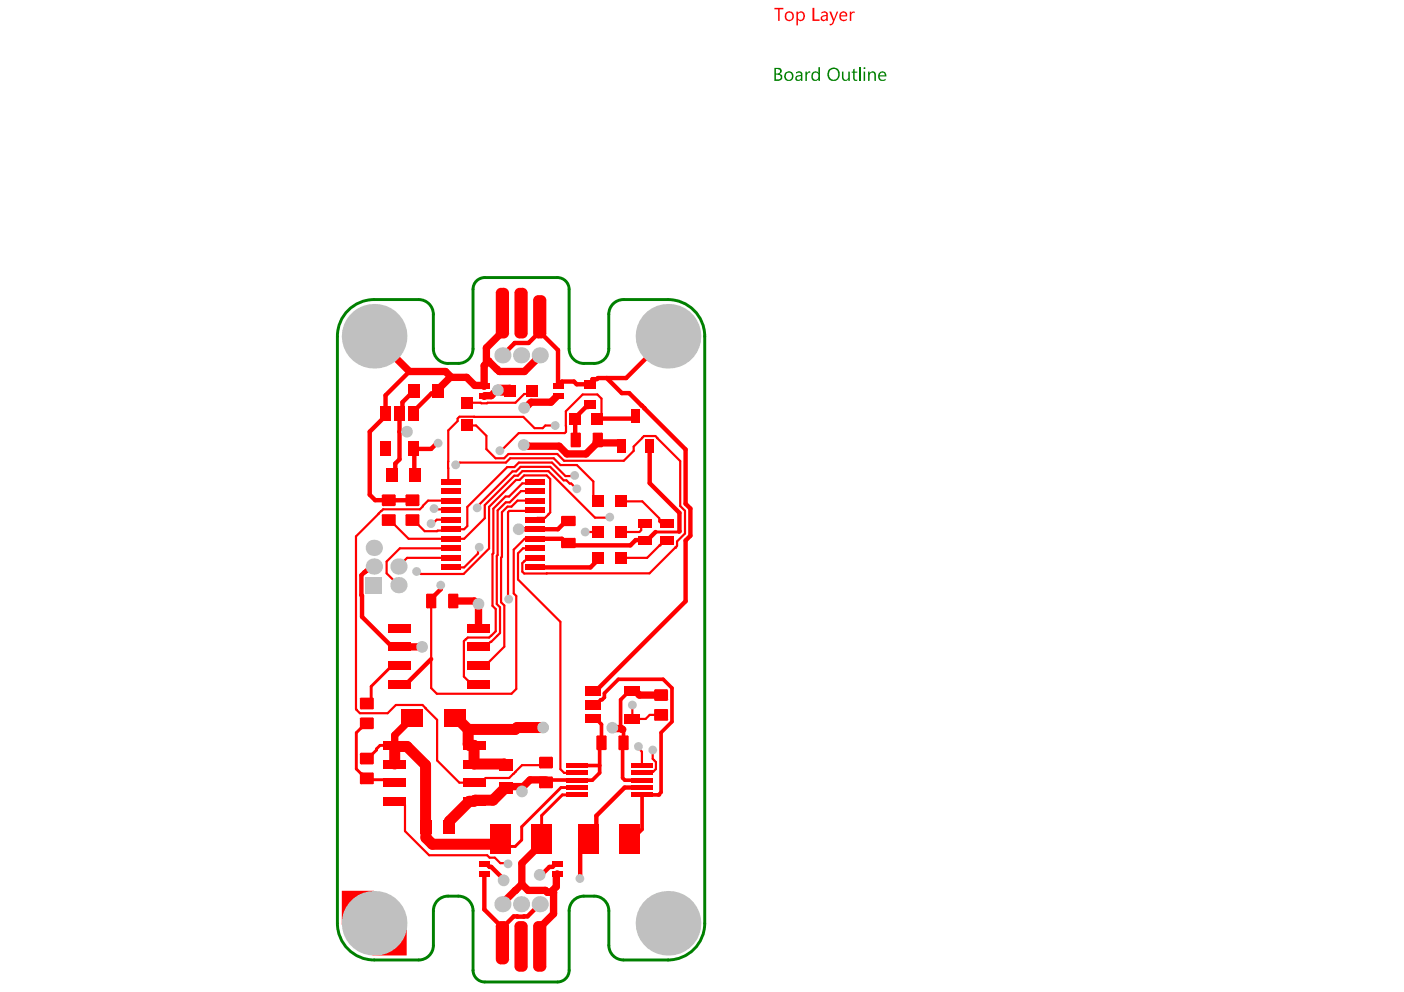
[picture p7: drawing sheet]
<svg xmlns="http://www.w3.org/2000/svg" width="297mm" height="210mm" viewBox="0 0 297 210" stroke-linecap="round" stroke-linejoin="round" font-family="sans-serif">
<g fill="none" stroke="#008000" stroke-width=".62">
<path d="M102.6 58.7h15.3M71.4 71.2v124.2M79.2 63.4h9.4M91.7 66.5v7.3M94.8 76.9h2.3M100.1 61.2v12.6M120.4 61.2v12.6M123.5 76.9h2.2M128.8 66.5v7.3M131.9 63.4h9.4M149.1 71.2v124.2M91.7 192.7v7.3"/>
<path d="M94.8 189.6h2.2M100.1 192.7v12.6M120.4 192.7v12.6M123.4 189.6h2.3M128.8 192.7v7.3M79.2 203.1h9.4M102.6 207.8h15.3M131.9 203.1h9.4"/>
</g>
<g fill="#008000">
<path d="M170.4 15.2h.3v.3l.2-.3 .4-.1 .1 .4a.52 .52 0 0 0-.5 .1 .52 .52 0 0 0-.2 .5v1h-.3z"/>
<path d="M178.1 15.2h.3v1.1a.52 .52 0 0 0 .6 .6 .52 .52 0 0 0 .5-.6v-1.1h.3v1.9h-.3v-.3a.73 .73 0 0 1-.9 .3 .73 .73 0 0 1-.5-.8z"/>
<path d="M180.5 14.7l.3-.2v.7h.6v.2h-.6v1.2l.2 .3 .4-.1v.3a.69 .69 0 0 1-.9-.5v-1.2h-.3v-.2h.3z"/>
<path d="M164.2 14.6v.9h.3a.48 .48 0 0 0 .5-.4 .48 .48 0 0 0-.5-.5zM164.2 15.8v1h.4a.49 .49 0 0 0 .6-.5 .49 .49 0 0 0-.7-.4zM163.8 14.4h.8a.65 .65 0 0 1 .8 .4 .65 .65 0 0 1-.5 .8 .77 .77 0 0 1 .6 .9 .77 .77 0 0 1-.9 .6h-.8z"/>
<path d="M166.2 16.1a.73 .73 0 0 0 1.4 0 .73 .73 0 0 0-1.4 0zM165.9 16.1a1.03 1.03 0 0 1 2 0 1.03 1.03 0 0 1-2 0z"/>
<path d="M168.6 16.3a.45 .45 0 0 0 .4 .6 .45 .45 0 0 0 .4-.6v-.2zM168.4 15.2h.1a.77 .77 0 0 1 .8-.1 .77 .77 0 0 1 .5 .8v1.2h-.4v-.3a.64 .64 0 0 1-.7 .4 .64 .64 0 0 1-.5-.7 .64 .64 0 0 1 .7-.6h.5a.55 .55 0 0 0-.4-.5 .55 .55 0 0 0-.6 .2z"/>
<path d="M171.9 15.3a.86 .86 0 0 1 1.3 .1v-1.2h.3v2.9h-.3v-.3a.9 .9 0 0 1-1.3 .1 .9 .9 0 0 1-.2-1.2zM172 15.6v.1a.71 .71 0 0 0 .1 .9 .71 .71 0 0 0 .9 .1l.2-.8a.6 .6 0 0 0-.5-.5 .6 .6 0 0 0-.7 .2z"/>
<path d="M175.6 14.9l-.1 .3a1.08 1.08 0 0 0 .1 1.2 1.08 1.08 0 0 0 1.3 .3 1.19 1.19 0 0 0 .5-1.2 1.19 1.19 0 0 0-.9-.9l-.6 .1zM175.4 14.6h.1a1.4 1.4 0 0 1 2 .4 1.4 1.4 0 0 1-.5 2 1.32 1.32 0 0 1-1.5-.2 1.32 1.32 0 0 1-.4-1.5z"/>
</g>
<path d="M181.9 14.2v2.9" fill="none" stroke="#008000" stroke-width=".32"/>
<g fill="#008000">
<path d="M183.7 15.2h.3v.3a.72 .72 0 0 1 .8-.4 .72 .72 0 0 1 .5 .8v1.2h-.3v-1.1a.52 .52 0 0 0-.5-.6 .52 .52 0 0 0-.5 .6v1.1h-.3z"/>
<path d="M182.7 14.4a.2 .2 0 0 1 .4 0 .2 .2 0 0 1-.4 0zM182.7 15.2h.3v1.9h-.3z"/>
<path d="M186.2 15.6l-.1 .3h1.1a.55 .55 0 0 0-.4-.5 .55 .55 0 0 0-.6 .2zM185.9 15.5a.89 .89 0 0 1 1.1-.3 .89 .89 0 0 1 .5 1h-1.4a.73 .73 0 0 0 .5 .6 .73 .73 0 0 0 .8-.2v.4h-.2a1.04 1.04 0 0 1-1.2-.3 1.04 1.04 0 0 1-.1-1.2z"/>
</g>
<g fill="none" stroke="#008000" stroke-width=".62">
<path d="M102.6 58.7a2.49 2.49 0 0 0-2.5 2.5M117.9 58.7a2.49 2.49 0 0 1 2.5 2.5M79.2 63.4a7.8 7.8 0 0 0-7.8 7.8M88.6 63.4a3.1 3.1 0 0 1 3.1 3.1M91.7 73.8a3.1 3.1 0 0 0 3.1 3.1M100.1 73.8a3.1 3.1 0 0 1-3.1 3.1M120.4 73.8a3.1 3.1 0 0 0 3.1 3.1M128.8 73.8a3.1 3.1 0 0 1-3.1 3.1M131.9 63.4a3.1 3.1 0 0 0-3.1 3.1M141.3 63.4a7.8 7.8 0 0 1 7.8 7.8M71.4 195.4a7.8 7.8 0 0 0 7.8 7.7M94.8 189.6a3.1 3.1 0 0 0-3.1 3.1"/>
<path d="M97 189.6a3.1 3.1 0 0 1 3.1 3.1M123.5 189.6a3.1 3.1 0 0 0-3.1 3.1M125.7 189.6a3.1 3.1 0 0 1 3.1 3.1M149.1 195.4a7.8 7.8 0 0 1-7.8 7.7M91.7 200a3.1 3.1 0 0 1-3.1 3.1M100.1 205.3a2.49 2.49 0 0 0 2.5 2.5M120.4 205.3a2.49 2.49 0 0 1-2.5 2.5M128.8 200a3.1 3.1 0 0 0 3.1 3.1"/>
</g>
<path d="M72.3 188.5h6.8l6.9 6.9v6.8h-7.2l-6.5-6.5z" fill="#f00"/>
<path d="M124.9 85.7l-.5 .4h-.5l-2.2 2.3" fill="none" stroke="#f00" stroke-width=".93"/>
<path d="M126.4 88.6l.9-.9v-3.4l-.9-.8h-3.1l-3.6 3.5v3.1M140 115h.5" fill="none" stroke="#f00" stroke-width=".47"/>
<circle cx="139.6" cy="115.4" r=".23" fill="#f00"/>
<path d="M140 115l-3.1 3M141.2 114.3l-.7 .7" fill="none" stroke="#f00" stroke-width=".47"/>
<circle cx="142.8" cy="115.9" r=".23" fill="#f00"/>
<path d="M143.2 115.5l-5.8 5.8h-21.7" fill="none" stroke="#f00" stroke-width=".47"/>
<path d="M84.4 136.9h4.9" fill="none" stroke="#f00" stroke-width="1.6"/>
<g fill="#f00">
<circle cx="84.4" cy="136.9" r=".78"/>
<circle cx="89.3" cy="136.9" r=".78"/>
</g>
<path d="M112.6 82.6l-.8 .8h-.9l-1.9 1.8M84.6 116l-2.8 2.8v2.5l2.5 2.5M116 108.8l-.7 .8h-1.6l-.4 .4M116.4 108.4l-.4 .4M91.2 127.2v12.3M133.8 149.2v2.9h2.8l.9-.8h2.4M135.1 158v.3l.7 .8v2.8M138.1 158.7v1.9l.7 .6v1.5l-.6 .6h-2.1l-.3 .2M85.7 170.2v5.7l5.1 5.1h12.3l.5 .5h1.1l1.1 1.1h1.5l.2 .2M102.5 164.9h.1M110.4 161.9l-2.7 2.7h-5l-.9 1h-4.6M138.4 160.8h.1" fill="none" stroke="#f00" stroke-width=".47"/>
<path d="M143.7 108.5l.1 3.9M124.5 177.6l-1.8 1.7M135.8 166.6h-3.6l-6 6v4.8l-1.3 1.2-.4-.4M102.5 182.8h.4l.7 .6h.3l2.7 2.7v.2M105.7 195.7h.6M108.7 193.9l.8 .1M111.6 193.9l-.8 .1M118 182.8l-.1 .1h-.5l-.5 .5h-.7l-1.6 1.7h-.4" fill="none" stroke="#f00" stroke-width=".93"/>
<path d="M106.3 70.2l-3.4 3.4v3.3M129.5 154l.2 .2h1.7l.4 .1M133.8 146.2h.6l.9 .9h4.6M114.6 177.6v.9l-4.2 4.2v4.4M110.4 187.1l1.3 1.3h3.7l.4 .4h1.3M110.4 187.1l-4.1 4v.2M117.1 188.8v4.6l-2.9 2.9v4M117.7 187.6l-.9 .9 .3 .3" fill="none" stroke="#f00" stroke-width="1.6"/>
<path d="M125.4 149.2h.6l1.1-1.1h.3l.5-.5v-.9l2.9-3h9.5l1.9 1.9v7.1l-2.3 2.3v12.6l-.6 .6M126.6 148.5v.1M131.9 154.2v3M133.1 146.2l-1.8 1.9v5.6l.5 .5v.1" fill="none" stroke="#f00" stroke-width=".78"/>
<path d="M77.6 153.1h-.2l-2 1.9v7.7l2 2h.2M106.3 192.3h.4" fill="none" stroke="#f00" stroke-width=".62"/>
<path d="M90 161.9l.1 15.4 1.4 1.3h13.4l1-1M100.3 161.7h6.4l.3 .1" fill="none" stroke="#f00" stroke-width="2.3"/>
<g fill="#f00">
<circle cx="76.4" cy="163.8" r=".31"/>
<circle cx="76.4" cy="154" r=".31"/>
</g>
<path d="M75.3 150l.8 .9h5.9l1.8-1.7h5.6l3.1 3.1v8.6l4.7 4.7" fill="none" stroke="#f00" stroke-width=".47"/>
<circle cx="114.2" cy="70.2" r=".47" fill="#f00"/>
<path d="M114.2 70.2l-2.4 2.4h-2.9" fill="none" stroke="#f00" stroke-width=".93"/>
<g fill="#f00">
<circle cx="114.2" cy="67" r=".47"/>
<circle cx="106.3" cy="75.2" r=".47"/>
</g>
<path d="M114.2 75.2v.2l-3.2 3.2h-5.4l-2.2-2.2M117.7 83.9l-1.1 1.2h-4.2l-1.2 1.2h-.3M95.9 127.2h4.5l.6 .6h.2v5.1M101.2 132.9h.1" fill="none" stroke="#f00" stroke-width="1.6"/>
<g fill="none" stroke="#f00" stroke-width=".47">
<path d="M96.4 98.4h.4l.5-.5h9.7l.9-.9h9.3l1.4 1.4h3.5l3.4 3.5v3.2l1.1 1M98.8 90h1.9l2.2 2.2v2.8l1.9 2h1.9l.9-.9h10.3l1.4 1.4h12.7l2.1-2.1v-.9l2.1-2.2h2.5l5.2 5.3v9.5l1 1v4.8l-1.7 1.7v.9M98.8 85.2h2.9l.1 .1 7.2-.1M117.5 90h-2.1l-.6 .6h-1.7l-2.4-2.4h-13.5l-.4 .4v.5l-2 2v10.4l.6 .4M119.5 91.6h-9.7l-3.8 3.8h-.2M80.1 108.7h.1M80.6 108.1h.1M84.6 116h10.8M91.8 107.6l.2 .2h3.2l.2 .1M95.4 105.9h-4.8l-1.8 1.9h-7.7l-5.8 5.7v36.5M95.4 110h-3l-.8 .8h-.4M95.4 118h-9.3l-1.8 1.9"/>
<path d="M101.4 115.8l-.3 .3v1l-2.9 3h-2.8M113.3 101.9l-.4 .4h-2.4l-2.8 2.8h-.7l-2.6 2.5-.2 20.6 .7 .7v4.7l-1.4 1.3h-4.5l-.9 .8v7.5l1.6 1.6h1.5M113.3 103.9h-3.1l-2.4 2.4h-.8l-1.7 1.7-.2 19.8 .7 .7v5.4l-3.1 3h-1.5M113.3 105.9h-3.8l-1.3 1.3h-.8l-1.2 1.2-.2 19 .7 .7v8.7l-4 4h-1.5M113.3 107.9l-.2 .2h-5.3l-.3 .3v18.2l.1 .2M113.3 114h-2.3l-2.3 2.3v9.3l.5 .5v19.7l-1 1h-15.8l-1.2-1.2v-6.1M113.3 116h-2.6l-1.1 1.1v5.5l9 9v31.2l.7 .7h2.9M113.3 118l-.4 .4h-1.6l-.8 .8v1.8l.4 .4h4.8M116 108.8h.1M116.4 108.4v-7.1l-.7-.7h-4.8l-1 1h-.7l-5.7 5.7v8.8l-5.4 5.4h-9l-.6-.6h-.4M121.6 100.6l-.2 .1h-1.8l-2.8-2.8h-7l-1 .9h-1.5l-8.4 8.5v4l-.7 .7h-2.8l-.3 .3-5.3 .1-2.3-2.4h-.2M122 103.4l-1.2-1.1h-.3l-.7-.7h-.5l-2.9-2.8h-6.3l-.9 .9h-.8l-7.4 7.5v.3"/>
<path d="M129 109.4l-.1 .1h-3l-9.9-9.8h-5.5l-.9 .9h-.8l-6.2 6.3v2.7l-4.4 4.4h-11.8l-3.9-4h-.3M98.5 135.3h.1M115.7 121.3v.1M99 144.1h.1"/>
</g>
<path d="M87.6 82.6v.2l-2.5 2.3v1.8M113.3 114h5.6l.9 .9h.5M120.3 110.2h-.5l-1.8 1.8h-8.3M126.9 118l-2 2.1h-11.6M77.1 121.1l-.6 .6M93.2 123.8v.9l-2 2v.5" fill="none" stroke="#f00" stroke-width=".93"/>
<circle cx="77.5" cy="120.8" r=".47" fill="#f00"/>
<path d="M114.2 70v.2l3.9 3.9v7.6h.4l.2-.1v-.7l.2-.2h2.5l.6 .6h2.9l.4-.5v-.6h1l.2-.2h1.9M85.1 86.9l-.6 .6M92.6 82.6l-.6 .7h-.7l-3.8 3.8v.4M121.7 88.4v4.6l.1 .1M133.1 83.2l11.9 11.9v11.5l1.1 1v5.8l-1.1 1v12.8l-19 19M134.5 88.1l-.5 .5h-7.6M137.5 94.3v7.9l6.2 6.3M79.1 119.9h-.7l-1.3 1.2M76.5 121.7l.1 8.8 6.4 6.4M122.7 179.3v6.6M102.5 185v7.4l3.2 3.3" fill="none" stroke="#f00" stroke-width=".93"/>
<path d="M113.7 74.3h.5M143.8 112.4l-.2 .2h-4.9M122.2 166.6h-3.5l-8.3 8.3v2.8l-1.4 1.4h-1.9l-1.2-1.2M122.2 168.2h-3.2l-4.4 4.4v5" fill="none" stroke="#f00" stroke-width=".62"/>
<path d="M103.4 76.4l-1 1v4.3l-.1-.1h-1.9l-1.7-1.8h-3.5l-2.6 2.7v.1M104.9 82.7l-1 1h-1.3l-.2 .2M126.5 93.1l-.3 .3v.5l-2.2 2.1h-4.1l-1.6-1.6h-6.6l-.7-.1-.2-.2M126.5 93.4l.3 .3h4.6l.1 .2v.4M118 185l-.3 .1v2.5" fill="none" stroke="#f00" stroke-width="1.6"/>
<path d="M119.7 90.1l.1 1.3-.3 .2M83.5 169.6h1.5l.7 .6M135.8 161.9v.1" fill="none" stroke="#f00" stroke-width=".47"/>
<path d="M127.3 153.3v3.9l-.4 .4v5.9l-1.6 1.6-9.8-.1M131.9 157.2l-.2 .2v7.2l.5 .5h3.6M122.1 165l.1 .1M122.2 162h4.7M139.3 168.2h-3.5v7.3l-2.5 2.5-.1-.4" fill="none" stroke="#f00" stroke-width=".78"/>
<path d="M83.5 157.7l.2 .3h2.4l3.9 3.9" fill="none" stroke="#f00" stroke-width="2.3"/>
<circle cx="139.3" cy="168.2" r=".39" fill="#f00"/>
<path d="M79.2 71.2l7.4 7.4h7.7l1.2 1.2M106.3 66.3v3.9M87.1 152l-3.6 3.6v2.1M110.4 166.4h-3.1l-.3 .4M115.5 165h-3.4l-1.5 1.5" fill="none" stroke="#f00" stroke-width="1.6"/>
<path d="M105.3 82.6h2.6M83.5 157.7v4M96.3 152h.4l2.3 2.3M99 154.3v3.2l.3 .2h1v4M114.9 153.9h-5.5l-.4 .4h-10M107 166.8h-.2l-2.5 2.5h-3.8l-.2 .3h-1l-4.2 4.1-.1 1.3" fill="none" stroke="#f00" stroke-width="2.3"/>
<path d="M123.8 112.6h3.1M131.7 118h5.2M132 106.1h3.9l3.6 3.6v.6l.5 .6h1.2M136.5 110.9l-.8 .7v.6l-.4 .4h-3.6M110.4 161.9h5.1" fill="none" stroke="#f00" stroke-width=".47"/>
<g fill="none" stroke="#f00" stroke-width=".93">
<path d="M86.6 78.6l-5 5.1v4.3l-3.4 3.3v13.4l1.2 1.1 7.9 .1M108.9 72.6l-2.6 2.6M114.2 67v3.2M141.3 71.2l-8.8 8.8h-4.1l3.2 3.2h1.5M84.5 87.5v9.7l-.9 .9v1.7l-.7 .8M84.5 91.4h1.6M86.1 91.3v.1M92.7 93.8h-.3l-1.2 1.2h-3.7l-.6 .6h.3l.5 .5v4.3l.1 .2M82.2 105.8v.1M138.7 112.6l-1.7 1.7h-2.5l-1.1 1.1h-12.7l-.4-.5M83 136.9h1.4M91.2 139.5l-5.3 5.3"/>
<path d="M99.3 132.5l.4 .4h1.5M125.4 146.2h.6M108.7 193.9l-1.7 1.7-.7 .1M109.5 194h1.3M114.2 191.3l-2.6 2.6"/>
</g>
<path d="M125.4 152.1h.7l1.2 1.2M133.1 146.2h.7" fill="none" stroke="#f00" stroke-width=".78"/>
<path d="M83.5 157.7h-3.1l-.7 .8v.2l-1.9 1.8h-.2M84.4 140.8h-1.4l-4.5 4.4v2.7l-.9 1M77.6 164.7l.3 .3h5l.6 .6" fill="none" stroke="#f00" stroke-width=".62"/>
<g fill="#f00">
<path d="M163.8 1.7h1.9v.3h-.8v2.4h-.3v-2.4h-.8z"/>
<path d="M171.9 1.7h.4v2.4h1.1v.3h-1.5z"/>
<path d="M175.4 2.5h.4l.6 1.6 .6-1.6h.3l-.9 2.4-.6 .5-.3-.1v-.2h.4l.3-.7z"/>
<path d="M179.8 2.5h.3v.3l.2-.3h.5v.3l-.3-.1-.4 .3v1.4h-.3z"/>
<path d="M166.4 2.9v.1a.7 .7 0 0 0 .2 1 .7 .7 0 0 0 1-.3v-.1a.69 .69 0 0 0-.2-.9 .69 .69 0 0 0-1 .2zM166.1 2.8a1.04 1.04 0 0 1 1.8 .2 1.04 1.04 0 0 1-.9 1.5 1.11 1.11 0 0 1-.9-1.7z"/>
<path d="M168.5 2.5h.3v.3a.85 .85 0 0 1 1.1-.3 .85 .85 0 0 1 .4 1v.1a.82 .82 0 0 1-.5 .8 .82 .82 0 0 1-1-.3v1.3h-.3zM168.8 3v.6a.56 .56 0 0 0 .7 .6 .56 .56 0 0 0 .4-.7 .6 .6 0 0 0-.3-.8 .6 .6 0 0 0-.8 .3z"/>
<path d="M173.9 3.6a.45 .45 0 0 0 .5 .6 .45 .45 0 0 0 .4-.6v-.2zM173.8 2.6a.79 .79 0 0 1 .8-.2 .79 .79 0 0 1 .5 .8v1.2h-.3v-.3a.62 .62 0 0 1-1.1 .1 .62 .62 0 0 1 .6-1h.5a.55 .55 0 0 0-.4-.5 .55 .55 0 0 0-.6 .2z"/>
<path d="M178 2.9l-.1 .3h1a.5 .5 0 0 0-.3-.6 .5 .5 0 0 0-.6 .3zM177.8 2.6a.88 .88 0 0 1 1-.1 .88 .88 0 0 1 .4 1h-1.3a.69 .69 0 0 0 .4 .7 .69 .69 0 0 0 .9-.2l-.1 .3a.93 .93 0 0 1-1.2 .1 .93 .93 0 0 1-.3-1.2z"/>
</g>
<g fill="#c0c0c0">
<circle cx="89.3" cy="136.9" r="1.24"/>
<circle cx="114.2" cy="185.1" r="1.24"/>
<circle cx="110.2" cy="200.3" r=".93"/>
<circle cx="138.1" cy="158.7" r=".93"/>
<circle cx="133.8" cy="149.2" r=".93"/>
<circle cx="135.1" cy="158" r=".93"/>
<circle cx="129.5" cy="154" r="1.24"/>
<circle cx="107.5" cy="182.8" r=".93"/>
<circle cx="122" cy="103.4" r=".93"/>
<circle cx="105.8" cy="95.4" r=".93"/>
<circle cx="101" cy="107.5" r=".93"/>
<circle cx="109.7" cy="112" r="1.24"/>
<circle cx="91.8" cy="107.6" r=".93"/>
<circle cx="91.2" cy="110.8" r=".93"/>
<circle cx="107.6" cy="126.8" r=".93"/>
<circle cx="110.9" cy="86.3" r="1.24"/>
<circle cx="93.2" cy="123.8" r=".93"/>
<circle cx="101.2" cy="127.8" r="1.24"/>
<circle cx="121.6" cy="100.6" r=".93"/>
<circle cx="110.8" cy="94.1" r="1.24"/>
<circle cx="117.5" cy="90" r=".93"/>
<circle cx="110.2" cy="66.3" r=".93"/>
<circle cx="106.6" cy="186.3" r="1.24"/>
<circle cx="110.4" cy="167.5" r="1.24"/>
<circle cx="129" cy="109.4" r=".93"/>
<circle cx="92.7" cy="93.8" r=".93"/>
<circle cx="86.1" cy="91.3" r="1.24"/>
<circle cx="122.7" cy="185.9" r=".93"/>
<circle cx="114.9" cy="153.9" r="1.24"/>
<circle cx="88.1" cy="120.9" r=".93"/>
<circle cx="101.4" cy="115.8" r=".93"/>
<circle cx="96.4" cy="98.4" r=".93"/>
<circle cx="123.8" cy="112.6" r=".93"/>
<circle cx="105.3" cy="82.6" r="1.24"/>
<circle cx="79.1" cy="119.9" r="1.72"/>
<circle cx="79.1" cy="115.9" r="1.72"/>
<circle cx="79.2" cy="195.4" r="6.8"/>
<circle cx="84.3" cy="123.8" r="1.72"/>
<circle cx="84.3" cy="119.9" r="1.72"/>
<circle cx="106.3" cy="191.3" r="1.71"/>
<circle cx="110.2" cy="191.3" r="1.71"/>
<circle cx="114.2" cy="191.3" r="1.71"/>
<circle cx="141.3" cy="195.4" r="6.8"/>
<circle cx="79.2" cy="71.2" r="6.8"/>
<circle cx="106.3" cy="75.2" r="1.71"/>
<circle cx="110.2" cy="75.2" r="1.71"/>
<circle cx="114.2" cy="75.2" r="1.71"/>
<circle cx="141.3" cy="71.2" r="6.8"/>
</g>
<path d="M77.4 122.1h3.4v3.4h-3.4z" fill-rule="evenodd" fill="#c0c0c0"/>
<g fill="#f00">
<path d="M138.4 146.1l.3-.3h2.3l.3 .3v1.9l-.3 .3h-2.3l-.3-.3z" fill-rule="evenodd"/>
<path d="M138.4 150.3l.2-.3h2.5l.2 .3v2l-.2 .2h-2.5l-.2-.2z" fill-rule="evenodd"/>
<path d="M108.8 196l1.1-1.1h.6l1.1 1.1v8.5l-1.1 1.1h-.6l-1.1-1.1z" fill-rule="evenodd"/>
<path d="M104.9 196l1.1-1.1h.6l1.1 1.1v7l-1.1 1.1h-.6l-1.1-1.1z" fill-rule="evenodd"/>
<path d="M112.8 196l1.1-1.1h.6l1.1 1.1v8.5l-1.1 1.1h-.6l-1.1-1.1z" fill-rule="evenodd"/>
<path d="M93.3 119.4h4.2v1.3h-4.2z" fill-rule="evenodd"/>
<path d="M93.3 117.4h4.2v1.3h-4.2z" fill-rule="evenodd"/>
<path d="M93.3 115.4h4.2v1.2h-4.2z" fill-rule="evenodd"/>
<path d="M93.3 113.4h4.2v1.2h-4.2z" fill-rule="evenodd"/>
<path d="M93.3 111.4h4.2v1.2h-4.2z" fill-rule="evenodd"/>
<path d="M93.3 109.3h4.2v1.3h-4.2z" fill-rule="evenodd"/>
<path d="M93.3 107.3h4.2v1.3h-4.2z" fill-rule="evenodd"/>
<path d="M93.3 105.3h4.2v1.3h-4.2z" fill-rule="evenodd"/>
<path d="M93.3 103.3h4.2v1.2h-4.2z" fill-rule="evenodd"/>
<path d="M93.3 101.3h4.2v1.2h-4.2z" fill-rule="evenodd"/>
<path d="M111.2 101.3h4.2v1.2h-4.2z" fill-rule="evenodd"/>
<path d="M111.2 103.3h4.2v1.2h-4.2z" fill-rule="evenodd"/>
<path d="M111.2 105.3h4.2v1.3h-4.2z" fill-rule="evenodd"/>
<path d="M111.2 107.3h4.2v1.3h-4.2z" fill-rule="evenodd"/>
<path d="M111.2 109.3h4.2v1.3h-4.2z" fill-rule="evenodd"/>
<path d="M111.2 111.4h4.2v1.2h-4.2z" fill-rule="evenodd"/>
<path d="M111.2 113.4h4.2v1.2h-4.2z" fill-rule="evenodd"/>
<path d="M111.2 115.4h4.2v1.2h-4.2z" fill-rule="evenodd"/>
<path d="M111.2 117.4h4.2v1.3h-4.2z" fill-rule="evenodd"/>
<path d="M111.2 119.4h4.2v1.3h-4.2z" fill-rule="evenodd"/>
<path d="M90.1 125.9l.3-.3h1.6l.3 .3v2.6l-.3 .2h-1.6l-.3-.2z" fill-rule="evenodd"/>
<path d="M94.8 125.9l.3-.3h1.6l.3 .3v2.6l-.3 .2h-1.6l-.3-.2z" fill-rule="evenodd"/>
<path d="M104.9 62l1.1-1.1h.6l1.1 1.1v8.5l-1.1 1.1h-.6l-1.1-1.1z" fill-rule="evenodd"/>
<path d="M112.8 63.5l1.1-1h.6l1.1 1v7l-1.1 1.1h-.6l-1.1-1.1z" fill-rule="evenodd"/>
<path d="M108.8 62l1.1-1.1h.6l1.1 1.1v8.5l-1.1 1.1h-.6l-1.1-1.1z" fill-rule="evenodd"/>
<path d="M82 135.9h4.8v1.9h-4.8z" fill-rule="evenodd"/>
<path d="M82 139.9h4.8v1.9h-4.8z" fill-rule="evenodd"/>
<path d="M82 143.8h4.8v1.9h-4.8z" fill-rule="evenodd"/>
<path d="M82 132h4.8v1.9h-4.8z" fill-rule="evenodd"/>
<path d="M98.8 132h4.8v1.9h-4.8z" fill-rule="evenodd"/>
<path d="M98.8 135.9h4.8v1.9h-4.8z" fill-rule="evenodd"/>
<path d="M98.8 139.9h4.8v1.9h-4.8z" fill-rule="evenodd"/>
<path d="M98.8 143.8h4.8v1.9h-4.8z" fill-rule="evenodd"/>
<path d="M97.9 160.7h4.8v1.9h-4.8z" fill-rule="evenodd"/>
<path d="M97.9 156.8h4.8v1.9h-4.8z" fill-rule="evenodd"/>
<path d="M97.9 164.7h4.8v1.8h-4.8z" fill-rule="evenodd"/>
<path d="M97.9 168.6h4.8v1.9h-4.8z" fill-rule="evenodd"/>
<path d="M81.1 168.6h4.8v1.9h-4.8z" fill-rule="evenodd"/>
<path d="M81.1 164.7h4.8v1.8h-4.8z" fill-rule="evenodd"/>
<path d="M81.1 156.8h4.8v1.9h-4.8z" fill-rule="evenodd"/>
<path d="M81.1 160.7h4.8v1.9h-4.8z" fill-rule="evenodd"/>
<path d="M120.4 87.3h2.4v2.5h-2.4z" fill-rule="evenodd"/>
<path d="M125.2 87.3h2.4v2.5h-2.4z" fill-rule="evenodd"/>
<path d="M125.4 91.8l.3-.3h1.6l.3 .3v2.6l-.3 .2h-1.6l-.3-.2z" fill-rule="evenodd"/>
<path d="M120.7 91.8l.3-.3h1.6l.3 .3v2.6l-.3 .2h-1.6l-.3-.2z" fill-rule="evenodd"/>
<path d="M133.6 86.7h1.8v2.8h-1.8z" fill-rule="evenodd"/>
<path d="M136.5 92.9h1.9v2.8h-1.9z" fill-rule="evenodd"/>
<path d="M130.6 92.9h1.9v2.8h-1.9z" fill-rule="evenodd"/>
<path d="M118.7 109.4l.3-.2h2.5l.3 .2v1.7l-.3 .2h-2.5l-.3-.2z" fill-rule="evenodd"/>
<path d="M118.7 114.1l.3-.3h2.5l.3 .3v1.6l-.3 .3h-2.5l-.3-.3z" fill-rule="evenodd"/>
<path d="M86.4 81.2h2.5v2.8h-2.5z" fill-rule="evenodd"/>
<path d="M91.4 81.2h2.4v2.8h-2.4z" fill-rule="evenodd"/>
<path d="M81.6 99.2h2.5v2.8h-2.5z" fill-rule="evenodd"/>
<path d="M86.6 99.2h2.5v2.8h-2.5z" fill-rule="evenodd"/>
<path d="M97.5 88.8h2.5v2.4h-2.5z" fill-rule="evenodd"/>
<path d="M97.5 84h2.5v2.4h-2.5z" fill-rule="evenodd"/>
<path d="M106.7 81.4h2.5v2.5h-2.5z" fill-rule="evenodd"/>
<path d="M111.3 81.4h2.5v2.5h-2.5z" fill-rule="evenodd"/>
<path d="M85.8 104.9l.3-.3h2.3l.3 .3v1.9l-.3 .3h-2.3l-.3-.3z" fill-rule="evenodd"/>
<path d="M85.8 109.1l.2-.3h2.5l.2 .3v1.9l-.2 .3h-2.5l-.2-.3z" fill-rule="evenodd"/>
<path d="M80.8 104.9l.3-.3h2.3l.3 .3v1.9l-.3 .3h-2.3l-.3-.3z" fill-rule="evenodd"/>
<path d="M80.8 109.1l.2-.3h2.5l.2 .3v1.9l-.2 .3h-2.5l-.2-.3z" fill-rule="evenodd"/>
<path d="M76.4 151.8h2.4l.3 .3v1.9l-.3 .3h-2.4l-.3-.3v-1.9z" fill-rule="evenodd"/>
<path d="M76.1 147.9l.3-.3h2.4l.3 .3v2l-.3 .2h-2.4l-.3-.2z" fill-rule="evenodd"/>
<path d="M76.4 159.3h2.4l.3 .3v1.8l-.3 .3h-2.4l-.3-.3v-1.8z" fill-rule="evenodd"/>
<path d="M76.1 163.7l.3-.2h2.4l.3 .2v2l-.3 .2h-2.4l-.3-.2z" fill-rule="evenodd"/>
<path d="M133.6 164.6h4.5v1h-4.5z" fill-rule="evenodd"/>
<path d="M133.6 166.2h4.5v.9h-4.5z" fill-rule="evenodd"/>
<path d="M133.6 167.7h4.5v1h-4.5z" fill-rule="evenodd"/>
<path d="M133.6 163.1h4.5v.9h-4.5z" fill-rule="evenodd"/>
<path d="M133.6 161.5h4.5v.9h-4.5z" fill-rule="evenodd"/>
<path d="M119.9 164.6h4.5v1h-4.5z" fill-rule="evenodd"/>
<path d="M119.9 166.2h4.5v.9h-4.5z" fill-rule="evenodd"/>
<path d="M119.9 167.7h4.5v1h-4.5z" fill-rule="evenodd"/>
<path d="M119.9 163.1h4.5v.9h-4.5z" fill-rule="evenodd"/>
<path d="M119.9 161.5h4.5v.9h-4.5z" fill-rule="evenodd"/>
<path d="M123.7 148.2h3.3v2h-3.3z" fill-rule="evenodd"/>
<path d="M123.7 145.2h3.3v2h-3.3z" fill-rule="evenodd"/>
<path d="M123.7 151.2h3.3v1.9h-3.3z" fill-rule="evenodd"/>
<path d="M132.1 145.2h3.3v2h-3.3z" fill-rule="evenodd"/>
<path d="M132.1 151.1h3.3v2h-3.3z" fill-rule="evenodd"/>
<path d="M126.2 155.9l.2-.3h1.7l.2 .3v2.5l-.2 .3h-1.7l-.2-.3z" fill-rule="evenodd"/>
<path d="M131.1 155.6h1.6l.3 .3v2.5l-.3 .3h-1.6l-.3-.3v-2.5z" fill-rule="evenodd"/>
<path d="M114 164.6l.3-.3h2.4l.3 .3v1.9l-.3 .3h-2.4l-.3-.3z" fill-rule="evenodd"/>
<path d="M114 160.4l.4-.3h2.3l.3 .3v1.9l-.3 .3h-2.3l-.4-.3z" fill-rule="evenodd"/>
<path d="M105.6 165.6h2.8v2.4h-2.8z" fill-rule="evenodd"/>
<path d="M105.6 160.6h2.8v2.5h-2.8z" fill-rule="evenodd"/>
<path d="M93.8 173.6h2.5v2.8h-2.5z" fill-rule="evenodd"/>
<path d="M88.8 173.6h2.5v2.8h-2.5z" fill-rule="evenodd"/>
<path d="M122.3 174.4h4.3v6.3h-4.3z" fill-rule="evenodd"/>
<path d="M131 174.4h4.3v6.3h-4.3z" fill-rule="evenodd"/>
<path d="M112.4 174.4h4.4v6.3h-4.4z" fill-rule="evenodd"/>
<path d="M103.7 174.4h4.4v6.3h-4.4z" fill-rule="evenodd"/>
<path d="M116.9 184.3h2.2v1.3h-2.2z" fill-rule="evenodd"/>
<path d="M116.9 182.2h2.2v1.2h-2.2z" fill-rule="evenodd"/>
<path d="M101.4 184.3h2.2v1.3h-2.2z" fill-rule="evenodd"/>
<path d="M101.4 182.2h2.2v1.2h-2.2z" fill-rule="evenodd"/>
<path d="M86.4 86h2.2v3.1h-2.2z" fill-rule="evenodd"/>
<path d="M83.4 86h2.2v3.1h-2.2z" fill-rule="evenodd"/>
<path d="M80.5 86h2.2v3.1h-2.2z" fill-rule="evenodd"/>
<path d="M80.5 93.4h2.2v3.1h-2.2z" fill-rule="evenodd"/>
<path d="M86.4 93.4h2.2v3.1h-2.2z" fill-rule="evenodd"/>
<path d="M125.3 111.3h2.4v2.5h-2.4z" fill-rule="evenodd"/>
<path d="M130.1 111.3h2.4v2.5h-2.4z" fill-rule="evenodd"/>
<path d="M125.3 104.8h2.4v2.5h-2.4z" fill-rule="evenodd"/>
<path d="M130.1 104.8h2.4v2.5h-2.4z" fill-rule="evenodd"/>
<path d="M125.3 116.8h2.4v2.5h-2.4z" fill-rule="evenodd"/>
<path d="M130.1 116.8h2.4v2.5h-2.4z" fill-rule="evenodd"/>
<path d="M94 150.1h4.5v3.7h-4.5z" fill-rule="evenodd"/>
<path d="M84.9 150.1h4.5v3.7h-4.5z" fill-rule="evenodd"/>
<path d="M117 81.1h2.1v1.2h-2.1z" fill-rule="evenodd"/>
<path d="M117 83.3h2.1v1.2h-2.1z" fill-rule="evenodd"/>
<path d="M123.6 80.4h2.5v1.8h-2.5z" fill-rule="evenodd"/>
<path d="M123.6 84.7h2.5v1.9h-2.5z" fill-rule="evenodd"/>
<path d="M135.1 109.9h2.8v1.9h-2.8z" fill-rule="evenodd"/>
<path d="M139.8 109.9h2.8v1.9h-2.8z" fill-rule="evenodd"/>
<path d="M135.1 113.3h2.8v1.9h-2.8z" fill-rule="evenodd"/>
<path d="M139.8 113.3h2.8v1.9h-2.8z" fill-rule="evenodd"/>
<path d="M101.3 83.3h2.2v1.2h-2.2z" fill-rule="evenodd"/>
<path d="M101.3 81.1h2.2v1.2h-2.2z" fill-rule="evenodd"/>
</g>
<g fill="#f00">
<path d="M141 145.8v.3zM141 145.8l.3 .3h-.3z"/>
<path d="M138.4 146.1h.3zM138.4 146l.3-.2v.3h-.3z"/>
<path d="M138.7 148v.3zM138.4 148h.3v.3z"/>
<path d="M141 148h.3zM141 148h.3l-.3 .3z"/>
<path d="M141.1 150v.3zM141.1 150l.2 .3h-.2z"/>
<path d="M138.4 150.3h.2zM138.5 150.1l.1-.1v.3h-.2z"/>
<path d="M138.6 152.3v.2zM138.4 152.3h.2v.2z"/>
<path d="M141.1 152.3h.2zM141.1 152.3h.2l-.2 .2z"/>
<path d="M110.5 194.9v1.1zM110.5 194.9a1.09 1.09 0 0 1 1.1 1.1h-1.1z"/>
<path d="M108.8 196h1.1zM109.1 195.3l.5-.3 .3-.1v1.1h-1.1z"/>
<path d="M109.9 204.5v1.1zM108.8 204.5h1.1v1.1a1.09 1.09 0 0 1-1.1-1.1z"/>
<path d="M110.5 204.5h1.1zM110.5 204.5h1.1a1.09 1.09 0 0 1-1.1 1.1z"/>
<path d="M106.6 194.9v1.1zM106.6 194.9a1.09 1.09 0 0 1 1.1 1.1h-1.1z"/>
<path d="M104.9 196h1.1zM105.1 195.3l.5-.3 .4-.1v1.1h-1.1z"/>
<path d="M106 203v1.1zM104.9 203h1.1v1.1a1.09 1.09 0 0 1-1.1-1.1z"/>
<path d="M106.6 203h1.1zM106.6 203h1.1a1.09 1.09 0 0 1-1.1 1.1z"/>
<path d="M114.5 194.9v1.1zM114.5 194.9a1.09 1.09 0 0 1 1.1 1.1h-1.1z"/>
<path d="M112.8 196h1.1zM113 195.3l.5-.3 .4-.1v1.1h-1.1z"/>
<path d="M113.9 204.5v1.1zM112.8 204.5h1.1v1.1a1.09 1.09 0 0 1-1.1-1.1z"/>
<path d="M114.5 204.5h1.1zM114.5 204.5h1.1a1.09 1.09 0 0 1-1.1 1.1z"/>
<path d="M92 128.5h.3zM92 128.5h.3l-.3 .2z"/>
<path d="M92 125.6v.3zM92 125.6l.3 .3h-.3z"/>
<path d="M90.1 125.9h.3zM90.2 125.8l.2-.2v.3h-.3z"/>
<path d="M90.4 128.5v.2zM90.1 128.5h.3v.2z"/>
<path d="M96.7 128.5h.3zM96.7 128.5h.3l-.3 .2z"/>
<path d="M96.7 125.6v.3zM96.7 125.6l.3 .3h-.3z"/>
<path d="M94.8 125.9h.3zM94.8 125.8l.3-.2v.3h-.3z"/>
<path d="M95.1 128.5v.2zM94.8 128.5h.3v.2z"/>
<path d="M106 70.5v1.1zM104.9 70.5h1.1v1.1a1.09 1.09 0 0 1-1.1-1.1z"/>
<path d="M106.6 70.5h1.1zM106.6 70.5h1.1a1.09 1.09 0 0 1-1.1 1.1z"/>
<path d="M106.6 60.9v1.1zM106.6 60.9a1.09 1.09 0 0 1 1.1 1.1h-1.1z"/>
<path d="M104.9 62h1.1zM105.1 61.3l.5-.3 .4-.1v1.1h-1.1z"/>
<path d="M113.9 70.5v1.1zM112.8 70.5h1.1v1.1a1.09 1.09 0 0 1-1.1-1.1z"/>
<path d="M114.5 70.5h1.1zM114.5 70.5h1.1a1.09 1.09 0 0 1-1.1 1.1z"/>
<path d="M114.5 62.5v1zM114.5 62.5a1.09 1.09 0 0 1 1.1 1h-1.1z"/>
<path d="M112.8 63.5h1.1zM113 62.9l.5-.4h.4v1h-1.1z"/>
<path d="M109.9 70.5v1.1zM108.8 70.5h1.1v1.1a1.09 1.09 0 0 1-1.1-1.1z"/>
<path d="M110.5 70.5h1.1zM110.5 70.5h1.1a1.09 1.09 0 0 1-1.1 1.1z"/>
<path d="M110.5 60.9v1.1zM110.5 60.9a1.09 1.09 0 0 1 1.1 1.1h-1.1z"/>
<path d="M108.8 62h1.1zM109.1 61.3l.5-.3 .3-.1v1.1h-1.1z"/>
<path d="M127.3 94.4h.3zM127.3 94.4h.3l-.3 .2z"/>
<path d="M127.3 91.5v.3zM127.3 91.5l.3 .3h-.3z"/>
<path d="M125.4 91.8h.3zM125.4 91.7l.3-.2v.3h-.3z"/>
<path d="M125.7 94.4v.2zM125.4 94.4h.3v.2z"/>
<path d="M122.6 94.4h.3zM122.6 94.4h.3l-.3 .2z"/>
<path d="M122.6 91.5v.3zM122.6 91.5l.3 .3h-.3z"/>
<path d="M120.7 91.8h.3zM120.8 91.7l.2-.2v.3h-.3z"/>
<path d="M121 94.4v.2zM120.7 94.4h.3v.2z"/>
<path d="M121.5 109.2v.2zM121.5 109.2l.3 .2h-.3z"/>
<path d="M118.7 109.4h.3zM118.7 109.3l.3-.1v.2h-.3z"/>
<path d="M119 111.1v.2zM118.7 111.1h.3v.2z"/>
<path d="M121.5 111.1h.3zM121.5 111.1h.3l-.3 .2z"/>
<path d="M121.5 113.8v.3zM121.5 113.8l.3 .3h-.3z"/>
<path d="M118.7 114.1h.3zM118.7 113.9l.3-.1v.3h-.3z"/>
<path d="M119 115.7v.3zM118.7 115.7h.3v.3z"/>
<path d="M121.5 115.7h.3zM121.5 115.7h.3l-.3 .3z"/>
<path d="M88.4 104.6v.3zM88.4 104.6l.3 .3h-.3z"/>
<path d="M85.8 104.9h.3zM85.8 104.8l.3-.2v.3h-.3z"/>
<path d="M86.1 106.8v.3zM85.8 106.8h.3v.3z"/>
<path d="M88.4 106.8h.3zM88.4 106.8h.3l-.3 .3z"/>
<path d="M88.5 108.8v.3zM88.5 108.8l.2 .3h-.2z"/>
<path d="M85.8 109.1h.2zM85.9 108.9l.1-.1v.3h-.2z"/>
<path d="M86 111v.3zM85.8 111h.2v.3z"/>
<path d="M88.5 111h.2zM88.5 111h.2l-.2 .3z"/>
<path d="M83.4 104.6v.3zM83.4 104.6l.3 .3h-.3z"/>
<path d="M80.8 104.9h.3zM80.8 104.8l.3-.2v.3h-.3z"/>
<path d="M81.1 106.8v.3zM80.8 106.8h.3v.3z"/>
<path d="M83.4 106.8h.3zM83.4 106.8h.3l-.3 .3z"/>
<path d="M83.5 108.8v.3zM83.5 108.8l.2 .3h-.2z"/>
<path d="M80.8 109.1h.2zM80.8 108.9l.2-.1v.3h-.2z"/>
<path d="M81 111v.3zM80.8 111h.2v.3z"/>
<path d="M83.5 111h.2zM83.5 111h.2l-.2 .3z"/>
<path d="M76.4 154v.3zM76.1 154h.3v.3z"/>
<path d="M78.8 154h.3zM78.8 154h.3l-.3 .3z"/>
<path d="M78.8 151.8v.3zM78.8 151.8l.3 .3h-.3z"/>
<path d="M76.1 152.1h.3zM76.2 152l.2-.2v.3h-.3z"/>
<path d="M76.4 149.9v.2zM76.1 149.9h.3v.2z"/>
<path d="M78.8 149.9h.3zM78.8 149.9h.3l-.3 .2z"/>
<path d="M78.8 147.6v.3zM78.8 147.6l.3 .3h-.3z"/>
<path d="M76.1 147.9h.3zM76.2 147.7l.2-.1v.3h-.3z"/>
<path d="M78.8 159.3v.3zM78.8 159.3l.3 .3h-.3z"/>
<path d="M76.1 159.6h.3zM76.2 159.4l.2-.1v.3h-.3z"/>
<path d="M76.4 161.4v.3zM76.1 161.4h.3v.3z"/>
<path d="M78.8 161.4h.3zM78.8 161.4h.3l-.3 .3z"/>
<path d="M78.8 163.5v.2zM78.8 163.5l.3 .2h-.3z"/>
<path d="M76.1 163.7h.3zM76.2 163.5h.2v.2h-.3z"/>
<path d="M76.4 165.7v.2zM76.1 165.7h.3v.2z"/>
<path d="M78.8 165.7h.3zM78.8 165.7h.3l-.3 .2z"/>
<path d="M126.2 155.9h.2zM126.2 155.8l.2-.2v.3h-.2z"/>
<path d="M126.4 158.4v.3zM126.2 158.4h.2v.3z"/>
<path d="M128.1 158.4h.2zM128.1 158.4h.2l-.2 .3z"/>
<path d="M128.1 155.6v.3zM128.1 155.6l.2 .3h-.2z"/>
<path d="M130.8 155.9h.3zM130.9 155.8l.2-.2v.3h-.3z"/>
<path d="M131.1 158.4v.3zM130.8 158.4h.3v.3z"/>
<path d="M132.7 158.4h.3zM132.7 158.4h.3l-.3 .3z"/>
<path d="M132.7 155.6v.3zM132.7 155.6l.3 .3h-.3z"/>
<path d="M116.7 164.3v.3zM116.7 164.3l.3 .3h-.3z"/>
<path d="M114 164.6h.3zM114.1 164.4l.2-.1v.3h-.3z"/>
<path d="M114.3 166.5v.3zM114 166.5h.3v.3z"/>
<path d="M116.7 166.5h.3zM116.7 166.5h.3l-.3 .3z"/>
<path d="M116.7 160.1v.3zM116.7 160.1l.3 .3h-.3z"/>
<path d="M114 160.4h.4zM114.1 160.3l.3-.2v.3h-.4z"/>
<path d="M114.4 162.3v.3zM114 162.3h.4v.3z"/>
<path d="M116.7 162.3h.3zM116.7 162.3h.3l-.3 .3z"/>
</g>
</svg>
